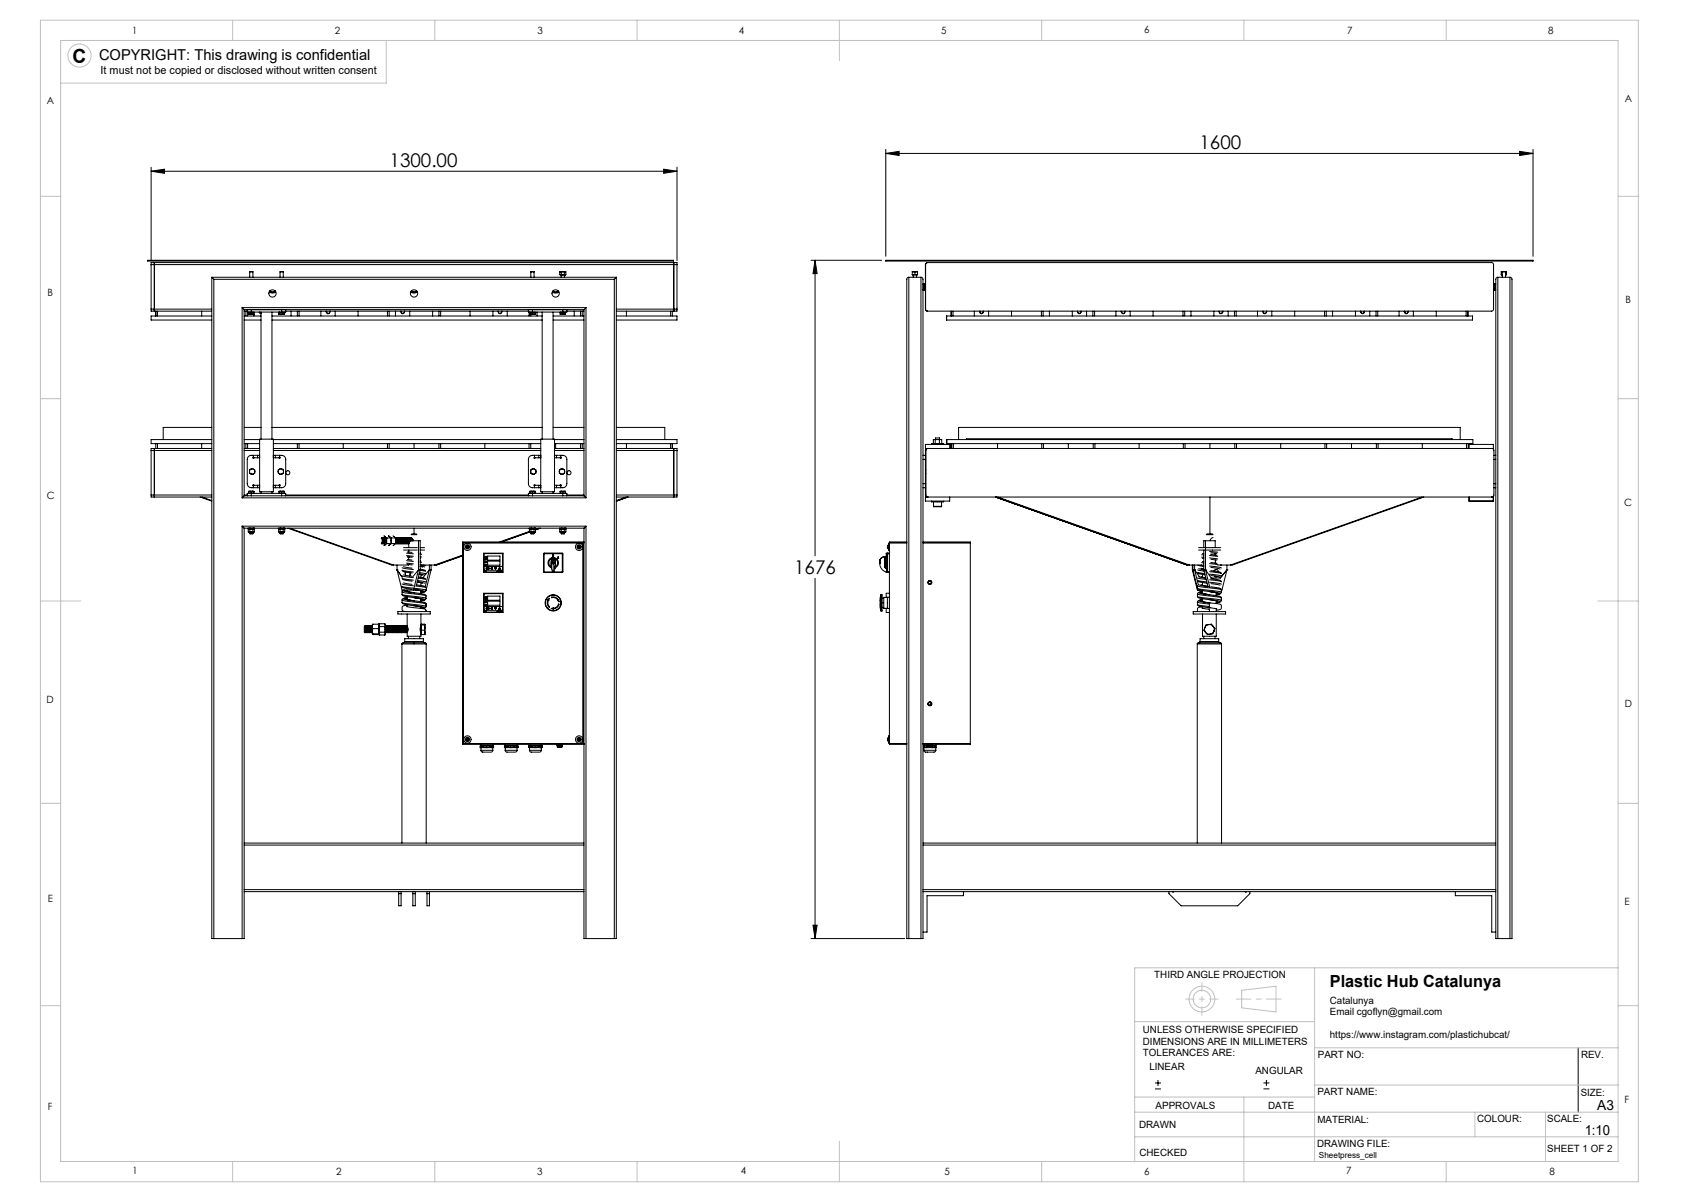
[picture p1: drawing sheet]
<svg xmlns="http://www.w3.org/2000/svg" width="420mm" height="297mm" viewBox="0 0 420 297" stroke-linecap="round" stroke-linejoin="round" font-family="sans-serif">
<defs><g id="words">
<text font-size="4.8" x="17.9" y="15.5">C</text>
<g font-size="4.7">
<text x="96.3" y="41.3">1300.00</text>
<text x="296.5" y="36.9">1600</text>
<text x="196.3" y="141.9">1676</text>
</g>
<text font-size="4.1" x="328.7" y="244">Plastic Hub Catalunya</text>
<text font-size="3.7" x="24.5" y="14.8">COPYRIGHT: This drawing is confidential</text>
<g font-size="3.4">
<text x="394.8" y="274.2">A3</text>
<text x="391.7" y="280.4">1:10</text>
</g>
<text font-size="2.7" x="24.9" y="18.4">It must not be copied or disclosed without written consent</text>
<g font-size="2.5">
<text x="32.7" y="8.3">1</text>
<text x="82.7" y="8.3">2</text>
<text x="132.9" y="8.3">3</text>
<text x="182.7" y="8.3">4</text>
<text x="232.7" y="8.3">5</text>
<text x="282.8" y="8.3">6</text>
<text x="333" y="8.4">7</text>
<text x="382.8" y="8.3">8</text>
<text x="11.6" y="25.7">A</text>
<text x="401.7" y="25.3">A</text>
<text x="11.8" y="73">B</text>
<text x="401.8" y="75">B</text>
<text x="11.6" y="123.2">C</text>
<text x="401.5" y="125">C</text>
<text x="11.5" y="173.7">D</text>
<text x="401.6" y="174.6">D</text>
<text x="11.8" y="223">E</text>
<text x="401.6" y="223.7">E</text>
<text x="285.3" y="241.8">THIRD ANGLE PROJECTION</text>
<text x="328.7" y="248">Catalunya</text>
<text x="328.7" y="250.8">Email cgoflyn@gmail.com</text>
<text x="282.5" y="255.3">UNLESS OTHERWISE SPECIFIED</text>
<text x="328.7" y="256.4">https://www.instagram.com/plastichubcat/</text>
<text x="282.5" y="258.1">DIMENSIONS ARE IN MILLIMETERS</text>
<text x="282.5" y="260.9">TOLERANCES ARE:</text>
<text x="325.8" y="261.3">PART NO:</text>
<text x="390.8" y="261.4">REV.</text>
<text x="284.1" y="264.5">LINEAR</text>
<text x="310.3" y="265.3">ANGULAR</text>
<text x="11.8" y="274.3">F</text>
<text x="285.7" y="274.1">APPROVALS</text>
<text x="313.5" y="274">DATE</text>
<text x="325.7" y="270.5">PART NAME:</text>
<text x="390.8" y="270.7">SIZE:</text>
<text x="401.6" y="272.7">F</text>
<text x="281.6" y="278.8">DRAWN</text>
<text x="325.7" y="277.5">MATERIAL:</text>
<text x="365.2" y="277.3">COLOUR:</text>
<text x="382.5" y="277.2">SCALE:</text>
<text x="281.7" y="285.5">CHECKED</text>
<text x="325.6" y="283.5">DRAWING FILE:</text>
<text x="382.5" y="284.8">SHEET 1 OF 2</text>
<text x="32.8" y="290.2">1</text>
<text x="83.1" y="290.3">2</text>
<text x="132.8" y="290.3">3</text>
<text x="183.1" y="290.2">4</text>
<text x="233.5" y="290.2">5</text>
<text x="282.9" y="290.3">6</text>
<text x="332.8" y="290.2">7</text>
<text x="383" y="290.3">8</text>
</g>
<text font-size="2.1" x="326" y="286.2">Sheetpress_cell</text>
</g></defs>
<g fill="none" stroke="#000" stroke-width=".25">
<path d="M219 37.9l3.3-.5v1zM219 36.9v26.4M219 37.9h160M375.7 37.4l3.3 .5-3.3 .5zM379 36.9v26.4M37.4 42.3l3.3-.5v1zM37.4 41.3v23.1M37.4 42.3h130M164.1 41.8l3.3 .5-3.3 .5zM167.4 41.3v23.1M36.5 64.3h130v.2h-130zM37.4 65.4v-.5h130v.5"/>
<path d="M37.4 76.4v.5h15M37.4 65.4v11M37.4 76.4h15M37.4 65.4h130M38.2 64.9v12M38.5 76.9v1.2M38.9 76.9v1.2M49.9 76.9v1.2M52.4 68.5l.5 .5M52.4 68.5v163.4h.5M52.4 78.1h-15v1h15M52.4 68.5h100"/>
<path d="M52.9 69h99M52.9 69v162.9M59.9 76l.5 .5M59.9 76v47M59.9 76h85M60.4 76.5h84M60.4 76.9h.7M60.4 78.1h4.1M60.4 79.1h4.1M60.4 76.5v46M60.8 76.9v1.2M61.2 77.1v1"/>
<path d="M61.5 77.1v.5h.3M61.5 77.2h1.3M61.5 77.6h.3M61.7 67.2h.8M61.7 67.2v1.3M61.7 76.5h.1M61.8 77.6h.7M62.1 77.6h.4M62.1 77.6h-.3M62.5 67.2v1.3M62.5 76.5h.1M62.8 77.6v.5"/>
<path d="M62.8 77.1v.5h-.3M62.8 77.6h-.3M64.1 77.1l.4 .4M64.2 77.1l.3 .3M64.5 77.1v31.4M66.5 72.2a1.5 1.5 0 0 0 1.7 0M66.7 71.9l.1 .1M66.8 72a.69 .69 0 0 0 1.2 0M66.8 72l.6 .1 .6-.1M67.2 77.1v31.4M67.2 78.1h66.8M67.2 79.1h66.8"/>
<path d="M68 71.9v.1M68.9 77.6h.1M69 77.6h.1M69 77.1v.1M69 77.6h.5M69.1 77.6h.4M69.1 77.2v.4M69.1 77.6h-.1M69.2 67.2h.8M69.2 67.2v1.3M69.2 76.5h.1M69.5 77.6h.6"/>
<path d="M69.6 77.1h-8.5v-.6h1v1.1M69.6 76.5h1v.6h-1zM69.9 77.2v.4M69.9 77.6h-.4M69.9 77.6h.2M70 67.2v1.3M70 76.5h.1M70.3 77.1v.1M70.4 77.6h-.3M70.4 77.6v-.4h-1.5l.1 .4M70.6 76.9h60M72 76.9v1.2"/>
<path d="M73.5 76.9v1.2M73.9 76.9v1.2M79.3 76.9v1.2M80.6 76.9a.51 .51 0 0 0 .5 .6 .51 .51 0 0 0 .5-.6 .44 .44 0 0 1-.4 .5 .44 .44 0 0 1-.5-.5M82.9 76.9v1.2M88.5 76.9v1.2M95.8 76.9v1.2M96.2 76.9v1.2M97.8 76.9v1.2M99 76.9a.51 .51 0 0 0 .5 .6 .51 .51 0 0 0 .5-.6 .44 .44 0 0 1-.4 .5 .44 .44 0 0 1-.4-.5M101.3 76.9v1.2M101.5 72.2a1.5 1.5 0 0 0 1.7 0"/>
<path d="M101.7 71.9l.1 .1M101.8 72l.6 .1 .6-.1M101.8 72a.69 .69 0 0 0 1.2 0M103 71.9v.1M107 76.9v1.2M108.5 76.9v1.2M108.9 76.9v1.2M116.2 76.9v1.2M121.9 76.9v1.2M124 76.9a.44 .44 0 0 1-.4 .5 .44 .44 0 0 1-.5-.5 .51 .51 0 0 0 .5 .6 .51 .51 0 0 0 .5-.6M125.4 76.9v1.2M130.8 77.1v1"/>
<path d="M131 77.1v.5h.3M131 77.2h1.3M131 77.6h.3M131.2 77.6v.5M131.2 67.2h.8M131.2 67.2v1.3M131.2 76.5h.1M131.3 77.6h.7M131.6 77.6v-1.1h-1v.6h9.5v-.6h-1v1.1M131.6 77.6h-.3M131.6 77.6h.4M132 67.2v1.3"/>
<path d="M132 76.5h.1M132.3 77.1v.5h-.3M132.3 77.6h-.3M132.8 77.1v1M134 77.1v31.4M136.5 72.2a1.5 1.5 0 0 0 1.7 0M136.7 71.9l.1 .1M136.7 77.1v31.4M136.7 78.1h7.7M136.7 79.1h7.7M136.8 72a.69 .69 0 0 0 1.2 0M136.8 72l.6 .1 .6-.1"/>
<path d="M138 71.9v.1M138.4 67.9h.2M138.4 67.2v.7M138.5 77.1v.5h.3M138.5 77.2h1.3M138.5 77.6h.3M138.6 67.1h.5M138.6 67.9h.5M138.6 67.1l-.2 .1M138.6 67.1l.2 .1M138.7 76.5h.1M138.8 67.2l-.1 1.3"/>
<path d="M138.8 67.1h.7M138.8 67.1h.1M138.8 77.6h.7M139.1 67.1h.6M139.1 67.9h.6M139.1 67.1l-.3 .1M139.1 67.1l.4 .1M139.1 77.6h.4M139.1 77.6h-.3M139.5 67.1h.1M139.5 67.2v.7M139.5 67.9h-.4"/>
<path d="M139.5 67.9h.2M139.5 67.9v.6M139.5 76.5h.1M139.7 67.1l.2 .1M139.7 67.1l-.2 .1M139.8 77.1v.5h-.3M139.8 77.6h-.3M139.9 67.9h-.2M139.9 67.2v.7M140.1 76.9h4.3M142 76.9v1.2M143.5 76.9v1.2"/>
<path d="M143.9 76.9v1.2M144.4 76.5v46M144.9 76l-.5 .5M144.9 76v47M151.9 69v162.9M152.4 68.5v163.4h-.5M152.4 68.5l-.5 .5M152.4 78.1h15v1h-15M152.4 76.4h15M154.9 76.9v1.2M165.8 76.9v1.2M166.2 76.9v1.2"/>
<path d="M166.6 64.9v12M167.4 76.4v.5h-15M167.4 65.4v11M200.5 64.3h17.5M201.5 64.3l.5 3.3h-1zM201.5 64.3v73M219 64.3h160v.2h-160zM224.7 68.5l-.4 .1-.1 .4v162.9h.5M224.7 68.5h3M224.7 68.5v163.4M225.5 67.9h.3M225.8 67.9v.6"/>
<path d="M225.8 67.1h.7M225.8 67.1h.1M225.8 67.9h.7M225.8 67.1h-.3v.8h.3M225.8 67.1l-.3 .1M225.8 67.1l.4 .1M226.2 67.9h.3M226.2 67.9h-.4M226.2 67.2v.7M226.5 67.1h.3v.8h-.3M226.5 67.1l-.3 .1M226.5 67.1l.3 .1"/>
<path d="M226.5 67.1h.1M226.6 67.9v.6M226.8 67.9h-.3M227.7 68.5l.3 .2 .2 .3v162.9h-.5M227.7 68.5v163.4M228.2 71.6v.1M228.2 70.1v1.6M228.2 70.1h.1M228.2 71.7h.1M228.2 70.1v.1M228.3 70.1v1.6M228.3 70.1l.1 .1"/>
<path d="M228.4 70.2v1.4M228.4 71.6l-.1 .1M228.4 71.6v.1M228.4 70.1v1.6M228.4 70.1h.1M228.4 71.7h.1M228.4 70.1v.1M228.5 70.1v1.6M228.5 70.1l.1 .1M228.6 70.2v1.4M228.6 71.6v.1M228.6 71.6l-.1 .1"/>
<path d="M228.6 70.1v1.6M228.6 70.1h.1M228.6 71.7h.1M228.6 70.1v.1M228.7 70.1v1.6M228.7 70.1l.1 .1M228.8 76.4l.1 .3 .4 .2M228.8 71.6l-.1 .1M228.8 65.4v11M228.8 65.4l.2-.4 .3-.1h139.4l.4 .1 .1 .4v11l-.1 .3-.4 .2h-139.4l-.3-.2-.2-.3M229.3 64.9l-.4 .1-.1 .4M234 78.1h130v1h-130z"/>
<path d="M234 78.1v1M235.1 76.9v1.2M235.2 76.9v1.2M235.6 76.9v1.2M240.9 76.9v1.2M242.1 76.9a.51 .51 0 0 0 .5 .6 .51 .51 0 0 0 .5-.6 .44 .44 0 0 1-.4 .5 .44 .44 0 0 1-.4-.5M244.4 76.9v1.2M250 76.9v1.2M257.4 76.9v1.2M257.9 76.9v1.2M259.4 76.9v1.2M265.1 76.9v1.2"/>
<path d="M267.2 76.9a.44 .44 0 0 1-.4 .5 .44 .44 0 0 1-.5-.5 .51 .51 0 0 0 .5 .6 .51 .51 0 0 0 .5-.6M268.6 76.9v1.2M270.2 76.9v1.2M270.6 76.9v1.2M275.9 76.9v1.2M277.1 76.9a.51 .51 0 0 0 .5 .6 .51 .51 0 0 0 .5-.6 .44 .44 0 0 1-.4 .5 .44 .44 0 0 1-.4-.5M279.4 76.9v1.2M285 76.9v1.2M292.4 76.9v1.2M292.9 76.9v1.2M294.4 76.9v1.2M300.1 76.9v1.2"/>
<path d="M302.2 76.9a.44 .44 0 0 1-.4 .5 .44 .44 0 0 1-.5-.5 .51 .51 0 0 0 .5 .6 .51 .51 0 0 0 .5-.6M303.6 76.9v1.2M305.2 76.9v1.2M305.6 76.9v1.2M310.9 76.9v1.2M312.1 76.9a.51 .51 0 0 0 .5 .6 .51 .51 0 0 0 .5-.6 .44 .44 0 0 1-.4 .5 .44 .44 0 0 1-.4-.5M314.4 76.9v1.2M320 76.9v1.2M327.4 76.9v1.2M327.9 76.9v1.2M329.4 76.9v1.2M335.1 76.9v1.2"/>
<path d="M337.2 76.9a.44 .44 0 0 1-.4 .5 .44 .44 0 0 1-.5-.5 .51 .51 0 0 0 .5 .6 .51 .51 0 0 0 .5-.6M338.6 76.9v1.2M340.2 76.9v1.2M340.6 76.9v1.2M345.9 76.9v1.2M347.1 76.9a.51 .51 0 0 0 .5 .6 .51 .51 0 0 0 .5-.6 .44 .44 0 0 1-.4 .5 .44 .44 0 0 1-.4-.5M349.4 76.9v1.2M355 76.9v1.2M362.4 76.9v1.2M362.9 76.9v1.2M369.2 71.7h.1M369.2 70.1v1.6"/>
<path d="M369.2 70.1h.1M369.2 70.1v.1M369.3 70.1v1.6M369.3 70.1l.1 .1M369.4 70.2v1.4M369.4 71.6v.1M369.4 71.6l-.1 .1M369.4 70.1v1.6M369.4 70.1h.1M369.4 71.7h.1M369.4 70.1v.1M369.5 70.1v1.6"/>
<path d="M369.5 70.1l.1 .1M369.6 70.2v1.4M369.6 71.6v.1M369.6 71.6l-.1 .1M369.6 70.1v1.6M369.6 70.1h.1M369.6 71.7h.1M369.6 70.1v.1M369.7 70.1v1.6M369.7 70.1l.1 .1M369.8 71.6l-.1 .1M370.3 68.5l-.4 .1-.1 .4v162.9h.5"/>
<path d="M370.3 68.5h3M370.3 68.5v163.4M371.4 67.2h.8M371.4 67.2v1.3M371.4 67.1l-.3 .1M371.4 67.1h-.3v.8h.3h-.3M371.4 67.1h.7M371.4 67.1v.1M372.1 67.1l.1 .1M372.1 67.1h.3v.8h-.2h.2M372.1 67.1l.3 .1M372.2 67.2v1.3"/>
<path d="M373.3 68.5l.3 .2 .2 .3v162.9h-.5M373.3 68.5v163.4M37.4 111.3v11M37.4 111.3h15M38.2 110.8v12M38.5 109.6v1.2M38.9 109.6v1.2M49.9 109.6v1.2M52.4 110.8h-15v.5M52.4 108.6h-15v1h15M52.4 105.6h-12.1v3M60.4 105.6h4.1"/>
<path d="M60.4 110.8h3.8M60.4 111.3h3.8M60.4 108.6h3.8M60.4 109.6h3.8M60.8 109.6v1.2M61.2 109.6v1.2M61.7 116.1l.6-.3 .7 .3v.8l-.7 .4-.6-.4zM62.6 113l-.1 .2 .3-.1M62.6 112.5v.6h1.1M62.8 119.9l-.3-.1 .1 .3M63.7 112.5h-1.6a1 1 0 0 0-1 1v6a1 1 0 0 0 1 1h1.6M63.7 112.5h.5"/>
<path d="M63.7 113.1h.5M63.7 119.9h.5M63.7 112.5v.6M63.7 119.9v.6M63.7 119.9h-1.1v.6M64.2 108.5h3.4v13h-3.4zM67.2 105.6h66.8M67.6 112.5h.5M67.6 113.1h.5M67.6 119.9h.5M67.6 110.8h66.1M67.6 111.3h66.1"/>
<path d="M67.6 108.6h66.1M67.6 109.6h66.1M68.1 112.5h1.5a1 1 0 0 1 1 1v6a1 1 0 0 1-1 1h-1.5M68.1 119.9h1v.6M68.1 112.5v.6M68.1 119.9v.6M68.8 116.1l.6-.3 .7 .3v.8l-.7 .4-.6-.4zM69 119.9l.2-.1-.1 .3M69.1 113l.2 .2-.3-.1M69.1 112.5v.6h-1M73.5 109.6v1.2M73.9 109.6v1.2"/>
<path d="M84.9 109.6v1.2M95.8 109.6v1.2M96.2 109.6v1.2M102.4 109.6v1.2M108.5 109.6v1.2M108.9 109.6v1.2M119.9 109.6v1.2M130.8 109.6v1.2M131.2 116.1l.6-.3 .7 .3v.8l-.7 .4-.6-.4zM131.2 109.6v1.2M132.1 113l-.1 .2 .3-.1M132.1 112.5v.6h1.1"/>
<path d="M132.3 119.9l-.3-.1 .1 .3M133.2 112.5h-1.6a1 1 0 0 0-1 1v6a1 1 0 0 0 1 1h1.6M133.2 112.5h.5M133.2 113.1h.5M133.2 119.9h.5M133.2 112.5v.6M133.2 119.9v.6M133.2 119.9h-1.1v.6M133.7 108.5h3.4v13h-3.4zM136.7 105.6h7.7M137.1 112.5h.5M137.1 113.1h.5"/>
<path d="M137.1 119.9h.5M137.1 110.8h7.3M137.1 111.3h7.3M137.1 108.6h7.3M137.1 109.6h7.3M137.4 109.6v1.2M137.6 112.5h1.5a1 1 0 0 1 1 1v6a1 1 0 0 1-1 1h-1.5M137.6 119.9h1v.6M137.6 112.5v.6M137.6 119.9v.6M138.3 116.1l.6-.3 .7 .3v.8l-.7 .4-.6-.4zM138.5 119.9l.2-.1-.1 .3"/>
<path d="M138.6 113l.2 .2-.3-.1M138.6 112.5v.6h-1M143.5 109.6v1.2M143.9 109.6v1.2M152.4 110.8h15v.5M152.4 108.6h15v1h-15M152.4 105.6h11.9v3M152.4 111.3h15M154.9 109.6v1.2M165.8 109.6v1.2M166.2 109.6v1.2M166.6 110.8v12"/>
<path d="M167.4 111.3v11M228.2 112.5h.6M228.2 119.5h.6M228.2 113.5h.6M228.8 119.5v1M228.8 112.5v1M228.8 116.9h.1M228.8 116.1h.1M228.8 113.5v6M229.3 110.8l-.5 .4v1.3M229.4 110.8l-.4 .2-.1 .3v11l.1 .4 .4 .1M230.3 109.8v-.2h3v.2"/>
<path d="M230.7 109.6v-1h2.1v1M231.2 108.6v1M231.3 108.6v-.4h1l-.1 1.4M234 108.6h130.1v1h-130.1zM234.1 108.6v1M234.8 110.8v-1h-6v1h140.4v-1h-6v1M235.1 109.6v1.2M235.2 109.6v1.2M235.7 109.6v1.2M237 108.6v-3h124v3M239 108.6v-.2h120v.2M246.6 109.6v1.2"/>
<path d="M257.5 109.6v1.2M257.9 109.6v1.2M264.1 109.6v1.2M270.2 109.6v1.2M270.7 109.6v1.2M281.6 109.6v1.2M292.5 109.6v1.2M292.9 109.6v1.2M299.1 109.6v1.2M305.2 109.6v1.2M305.7 109.6v1.2M316.6 109.6v1.2"/>
<path d="M327.5 109.6v1.2M327.9 109.6v1.2M334.1 109.6v1.2M340.2 109.6v1.2M340.7 109.6v1.2M351.6 109.6v1.2M362.5 109.6v1.2M362.9 109.6v1.2M368.8 110.8l.4 .2 .1 .3v11l-.1 .4-.4 .1M369.3 112.5h.5M369.3 119.5h.5M369.3 113.5h.5"/>
<path d="M37.4 122.3v.5h15M37.4 122.3h15M49.5 122.8l2.9 1M49.9 122.8l2.5 .9M59.9 130l.5 .5M59.9 130v101.9M59.9 130h85M59.9 123h85M60.4 122.5h1.7M60.4 122.5l-.5 .5M60.4 130.5v101.4h-.5M60.4 122.3h.7"/>
<path d="M60.4 130.5h84M61.1 122.5v-.6h9.5v.6M61.3 130.5h1.6v.2h-1.6zM61.4 131.4l.2 .1M61.4 130.7h.4M61.4 130.7v.7M61.5 130.7h-.1M61.5 121.9h1.3M61.6 131.5h.5M61.7 130.5h.1M61.7 131.8h.8M61.8 130.7l-.1 1.1"/>
<path d="M61.8 130.7h.7M61.8 121.4h.7M61.8 121.4h-.3v.5M61.8 121.4h-.3M61.8 121.4h.3M62.1 131.5h.6M62.1 121.4v1.1M62.1 122.5h7.5M62.5 121.4h.3v.5M62.5 121.4h-.4M62.5 121.4h.3M62.5 131.4l-.4 .1"/>
<path d="M62.5 131.4l.2 .1M62.5 130.7v.7M62.5 130.7h.4M62.5 130.5h.1M62.5 131.5v.3M62.8 130.7h.1M62.9 131.4l-.2 .1M62.9 130.7v.7M63.7 120.5h.5M64.5 121.5v.4M67.2 121.5v.4M67.6 120.5h.5"/>
<path d="M68.8 130.7h1.6v-.2h-1.6l.1 .9M68.9 131.4l.2 .1M69 130.7h.3M69 121.9h1.3M69.1 131.5h.5M69.2 130.5h.1M69.2 131.8h.8M69.2 131.5v.3M69.3 131.4l.3 .1M69.3 130.7v.7M69.3 130.7h.7M69.3 131.4l-.2 .1"/>
<path d="M69.3 121.4h.7M69.3 121.4h-.3v.5M69.3 121.4h-.3M69.3 121.4h.3M69.6 131.5h.6M69.6 122.5h62M69.6 121.4v1.1M70 121.4h.3v.5M70 121.4h-.4M70 121.4h.3M70 130.7v1.1M70 130.7h.4"/>
<path d="M70 130.5h.1M70.3 130.7h.1M70.4 131.4l-.2 .1M70.4 130.7v.7M70.6 122.3h60M71.2 130.5l25.6 9.1h4.2v-.1M71.6 130.5l25.7 9.1M94.2 133h.1a.84 .84 0 0 1-.1 1.2M94.3 132.9a.95 .95 0 0 1 0 1.5 .95 .95 0 0 0 0-1.5zM94.4 132.9a.91 .91 0 0 1 0 1.5 .95 .95 0 0 0 0-1.5zM94.6 132.9a.95 .95 0 0 1 0 1.5M94.6 132.9a.96 .96 0 0 1 0 1.5"/>
<path d="M94.7 132.9a.95 .95 0 0 1 0 1.5M94.7 132.9h.1a.96 .96 0 0 1-.1 1.5M94.8 132.9a.91 .91 0 0 1 0 1.5 .95 .95 0 0 0 0-1.5zM94.9 132.9a.95 .95 0 0 1 0 1.5M94.9 132.5l.2 .1M95 132.4l.1 .2M95.1 134.7l-.2 .1M95.1 134.7l-.1 .1M95.1 132.6l.5 .3M95.1 132.6l.5 1M95.6 133.6l-.5 1.1M95.6 133.6v.7"/>
<path d="M95.6 134.3l-.5 .4M95.6 134.3h1M95.6 132.9v.7M95.6 132.9h1M96 132.4l.3 .2M96.1 132.5l.2 .1M96.1 132.4l.2 .2M96.3 134.7l-.3 .1M96.3 134.7l-.2 .1M96.3 132.6l.5 .3M96.3 132.6l.3 .3M96.6 134.3l-.3 .4"/>
<path d="M96.6 132.9l.1 .7M96.7 133.6l-.1 .7M96.7 133.6l.1 .7M96.7 133.6v.1M96.8 134.3l-.5 .4M96.8 132.9l-.1 .7M96.8 132.9h.9M96.8 134.3h.9M97.2 132.4l.5 .5M97.7 132.9a.96 .96 0 0 1 0 1.5M97.7 132.9l.1 .1a1 1 0 0 1-.1 1.3M97.7 132.9v1.4"/>
<path d="M97.7 134.3l-.5 .5M97.8 133.1l.1 .5-.1 .5M97.8 133.2v.9M97.8 132.9a.91 .91 0 0 1 0 1.5 .95 .95 0 0 0 0-1.5zM98 132.9a.95 .95 0 0 1 0 1.5M98 132.9a.96 .96 0 0 1 0 1.5M98.1 132.9a.95 .95 0 0 1 0 1.5M98.1 132.9h.1a.96 .96 0 0 1-.1 1.5M98.1 139.6v1.2M98.2 132.9a.91 .91 0 0 1 0 1.5 .95 .95 0 0 0 0-1.5zM98.4 132.9a.91 .91 0 0 1 0 1.5 .95 .95 0 0 0 0-1.5zM98.5 132.9a.95 .95 0 0 1 0 1.5"/>
<path d="M98.6 132.9a.96 .96 0 0 1 0 1.5M98.7 132.9a.95 .95 0 0 1 0 1.5M98.7 132.9a.96 .96 0 0 1 0 1.5M98.8 132.9a.91 .91 0 0 1 0 1.5 .95 .95 0 0 0 0-1.5zM98.9 132.9a.95 .95 0 0 1 0 1.5M99 132.9a.96 .96 0 0 1 0 1.5M99.1 132.9a.95 .95 0 0 1 0 1.5M99.1 132.9a.96 .96 0 0 1 0 1.5M99.2 132.9a.91 .91 0 0 1 0 1.5 .95 .95 0 0 0 0-1.5zM99.4 132.9a.91 .91 0 0 1 0 1.5 .95 .95 0 0 0 0-1.5zM99.5 132.9a.95 .95 0 0 1 0 1.5M99.5 132.9h.1a.96 .96 0 0 1-.1 1.5"/>
<path d="M99.7 132.9a.95 .95 0 0 1 0 1.5M99.7 132.9a.96 .96 0 0 1 0 1.5M99.7 135.9h3.5M99.7 135.3h3.5M99.8 132.9a.91 .91 0 0 1 0 1.5 .95 .95 0 0 0 0-1.5zM99.9 132.9a.95 .95 0 0 1 0 1.5M100 132.9a.96 .96 0 0 1 0 1.5M100.1 132.9a.95 .95 0 0 1 0 1.5M100.1 132.9a.96 .96 0 0 1 0 1.5M100.2 132.9a.91 .91 0 0 1 0 1.5 .95 .95 0 0 0 0-1.5zM100.4 132.9a.91 .91 0 0 1 0 1.5 .95 .95 0 0 0 0-1.5zM100.5 137.3l1.7 .1"/>
<path d="M100.5 139.1l1.7 .2M100.5 136.7l1.7 .1M100.5 138.5l1.7 .2M100.5 132.9a.95 .95 0 0 1 0 1.5M100.5 132.9h.1a.96 .96 0 0 1-.1 1.5M100.6 132.9a.91 .91 0 0 1 0 1.5 .95 .95 0 0 0 0-1.5zM100.7 137.6l1.2 .1M100.7 139.4l1.2 .2M100.7 136.4l1.2 .1M100.7 138.2l1.2 .2M100.8 132.9a.91 .91 0 0 1 0 1.5 .95 .95 0 0 0 0-1.5zM100.9 137.6h.2l-.1 .2z"/>
<path d="M100.9 137.7h.2M100.9 132.9a.95 .95 0 0 1 0 1.5M101 132.9a.96 .96 0 0 1 0 1.5M101 137.6v.1M101 137.8v.4M101 134.3v1M101 135.9v.5M101.1 132.9l.3 .7M101.1 132.9l.4 .7M101.3 133.6h2.6v7.2M101.4 132.9l.3 .3v.4zM101.5 132.9l.3 .7-.3-.7"/>
<path d="M101.6 133.6l-.4-.7 .4 .7M101.6 132.9l.4 .2 .2 .5-.1-.3M101.6 132.9l.4 .7M101.6 132.1h1.5M101.7 132.9l.3 .7M101.8 131.9h1.1M102.4 130.5v1.4M103.5 133.6v7.2M103.9 138.6l.1 .1M103.9 135.9h1.1M103.9 135.3h1.1M103.9 137.6h.3"/>
<path d="M103.9 137h.3M103.9 139.9l1.1 .2M103.9 139.5l.3 .1M103.9 138.9l.3 .1M103.9 137.9h.1M104 136.7h-.1h.2M104 140h.1M104.1 140l-.2-.1 .5 .3M104.5 139.6l.7 .2M106.1 139.6v1.2M106.6 139.6v1.2M114.4 134.1h30"/>
<path d="M114.4 137.3l-6.5 2.3h-3.7M114.4 137.2l-7 2.4M114.6 134.1v49.6M115.4 135h.4v.2h-.4zM119.6 136.7h4.7v4.7h-4.7zM119.7 136.8h4.5v4.5h-4.5zM119.7 140h4.5M119.9 137.5h.3l.1 .1-.3 .1zM119.9 138.8h.3l.1 .1-.3 .1zM119.9 138.2l.3-.1 .1 .2h-.3zM119.9 139.5l.3-.1 .1 .2h-.3zM119.9 138.2v.1"/>
<path d="M119.9 137.6h.1M120 137.5v.1M120 138.2l.3 .1M120 138.2v.1M120 137.5l-.1 .1M120 138.9h.1M120 138.2h.1M120 137.6h.1M120 137.5h.1M120 138.8v.1M120 138.8h.1M120 139.6h.2"/>
<path d="M120 139.5v.1M120.1 139.5h.1M120.1 139.5h-.1M120.1 138.9h-.1M120.1 139.5v.1M120.1 138.9h.1M120.1 137.6h.1M120.1 138.2v.1M120.1 137.5v.1M120.1 138.8v.1M120.2 137.6h.1M120.2 138.3h.1"/>
<path d="M120.2 138.9h-.1M120.2 138.2h.1M120.2 138.8v.1M120.2 138.8l-.1 .1M120.2 139.5h.1M120.2 138.2v.1M120.2 138.2l-.1 .1M120.2 138.9h.1M120.3 138.2h.1M120.3 138.2h-.1M120.3 137.6h-.1M120.3 137.5l-.1 .1"/>
<path d="M120.3 137.5l-.4 .1M120.3 137.5l-.2 .1M120.3 138.3h.1M120.5 137.4h3.1v1h-3.1zM120.5 138.6h3.1v1.1h-3.1zM130.6 122.5v-.6h9.5v.6M130.8 130.5h1.6v.2h-1.6zM130.9 130.7v.7M130.9 131.4l.1 .1M130.9 130.7h.4M130.9 131.4l.2 .1M130.9 131.3l-7.4 2.6"/>
<path d="M130.9 131.4l-7 2.5M131 131.5h.1M131 130.7h-.1M131 121.9h1.3M131.1 131.5h.5M131.2 130.5h.1M131.2 131.8h.8M131.2 131.5v.3M131.3 131.4l.3 .1M131.3 130.7v.7M131.3 130.7h.7M131.3 131.4l-.2 .1"/>
<path d="M131.3 121.4h.7M131.3 121.4h-.3v.5M131.3 121.4h-.3M131.3 121.4h.3M131.6 131.5h.6M131.6 121.4v1.1M131.6 122.5h7.5M132 121.4h.3v.5M132 121.4h-.4M132 121.4h.3M132 130.7v1.1M132 130.7h.4"/>
<path d="M132 130.5h.1M132.3 130.7h.1M132.4 131.4l-.2 .1M132.4 130.7v.7M133.1 130.5l-.7 .3M133.2 120.5h.5M133.5 130.5l-1.1 .4M134 121.5v.4M134.4 136.7h4.7v4.7h-4.7zM136.4 138l-.1 2M136.4 138h.1M136.4 138a1.1 1.1 0 0 0-.7 1 1.1 1.1 0 0 0 .6 1"/>
<path d="M136.5 137.8l-.1 .2M136.5 137.8a1.3 1.3 0 0 0-1 1.2 1.3 1.3 0 0 0 .8 1.3M136.5 137.8h.1M136.5 139.1l.3 .2M136.5 139.1l.1 .1M136.5 139.1a.23 .23 0 0 1 .3-.3 .23 .23 0 0 1 .2 .4 .23 .23 0 0 1-.4 0M136.7 139.1h.1M136.7 138.8h.1M136.7 138.4h.1M136.7 137.6v.8M136.7 137.5v.1M136.7 139h.1"/>
<path d="M136.7 121.5v.4M136.7 138.4v.4M136.7 138.1h.1M136.7 137.5l-.2 .3M136.7 138.8l-.2 .3M136.8 139.1h.1M136.8 139.3v2M136.8 139h.1M136.8 138.8l.2 .3M136.8 138.4h.1M136.8 138.1h.1M136.8 138.3v.1"/>
<path d="M136.8 138.4v.4M136.8 137.6h-.1M136.8 137.6v.8M136.8 137.5h.1M136.8 137.5v.1M136.8 137.6v.3M136.8 137.9v.5M136.8 137.9h.1M137 137.7v.1M137 139.1l-.2 .2M137 139.1v.1M137 137.8l.1 .2"/>
<path d="M137 137.8h.1M137.1 137.8l.1 .2M137.1 137.8a1.3 1.3 0 0 1 1 1.2 1.3 1.3 0 0 1-.9 1.3M137.1 120.5h.5M137.1 138l.1 2M137.2 138h-.1M137.2 138v2M137.2 138a1.1 1.1 0 0 1 .7 1 1.1 1.1 0 0 1-.7 1M137.9 137.9h.2zM138 137.9v-.3v.3M138.3 130.5h1.6v.2h-1.6zM138.4 131.4l.2 .1"/>
<path d="M138.4 130.7v.7M138.4 130.7h.4M138.5 130.7h-.1M138.5 121.9h1.3M138.6 131.5h.5M138.7 130.5h.1M138.7 131.8h.8M138.8 130.7l-.1 1.1M138.8 130.7h.7M138.8 121.4h.7M138.8 121.4h-.3v.5M138.8 121.4h-.3"/>
<path d="M138.8 121.4h.3M139.1 131.5h.6M139.1 122.5h5.3M139.1 121.4v1.1M139.5 121.4h.3v.5M139.5 121.4h-.4M139.5 121.4h.3M139.5 130.7v.7M139.5 131.4l-.4 .1M139.5 131.4l.2 .1M139.5 130.7h.4M139.5 130.5h.1"/>
<path d="M139.5 131.5v.3M139.8 130.7h.1M139.9 131.4l-.2 .1M139.9 130.7v.7M140.1 122.3h4.3M143 135h.4v.2h-.4zM144.2 134.1v49.6M144.4 122.5l.5 .5M144.4 130.5v101.4h.5M144.4 133.9h-30v50h30M144.9 130l-.5 .5M144.9 130v101.9"/>
<path d="M152.4 122.3h15M154.8 122.8l-2.4 .9M155.2 122.8l-2.8 1M167.4 122.3v.5h-15M217.5 138.8l.2 .2-.1 .2a1.9 1.9 0 0 0 1.6 2.1v-1M217.5 138.8h.1M217.5 138.4h.1M217.5 138.4v.4M217.6 138.4h.1M217.6 139.1v.1M217.6 139h.1M217.6 138.9v.1"/>
<path d="M217.6 138.9h.1M217.6 139.2h.1M217.6 139v.1M218.7 138v2M218.7 138h.1M218.7 138.9h.1M218.7 139.2h.1M218.9 137.8l-.2 .2M218.9 137.8v2.5M218.9 137.8h.3M218.9 137.8h.1M219.2 137.8v2.5"/>
<path d="M219.2 137.6h-.1a1.38 1.38 0 0 0-1.5 .8M219.2 137.6v.2M219.2 137.8h.1M219.2 137.6h-.1a1.37 1.37 0 0 0-1.5 .8M219.2 138.1h.1M219.3 136.9h.6M219.3 136.9v4.4M219.4 136.8l-.1 .1M219.4 136.7h-.3v.9M219.7 134.6l-.3 .3v.5l.3 .2M219.7 134.6v1M219.7 135.6h.1"/>
<path d="M219.7 134.6h.1M219.9 134.2h-.2v1.8h.2M219.9 136.7h-.5v4.8M219.9 134.1h4.3M224.2 133.9h-4.3v50h4.3M228.2 134.1h11.7M228.2 133.9h11.7v50h-11.7M228.2 120.5h.6M228.8 120.5v1.9l.5 .4M230.3 123.8v.2h3v-.2M230.8 125.1h2M230.8 124v1.1"/>
<path d="M232.8 124v1.1M234.8 122.8v1h-6v-1h140.4v1h-6v-1M246.1 122.8l47.4 16.8h3.5M246.2 122.8l47.4 16.8M246.6 122.8l47.4 16.8M294.8 139.6v1.2M294.9 139.6v1.2l1.2 5M295.3 139.6v1.2M296.1 139.6l1.5 .4M296.3 135.9h1.6M296.3 135.3h1.6M297 139.6l.6 .1"/>
<path d="M297 139l.6 .1M297 137.1h.6M297 137.7h.6M297.2 138h.4M297.3 138.7l.3 .1M297.3 136.8h.3M297.6 135.3v-1.7h2.8v1.7M297.6 135.9v4.9M298 133.6v7.2M298.1 135.9h3.7M298.1 135.3h3.7M298.2 132.1h1.7"/>
<path d="M298.3 131.9h1.5M299 137.2l2 .3M299 139.9l2.9 .5M299 139.3l2 .2M299 137.9l2 .2M299 136.3l2 .2M299.1 122.8v9.1M299.3 137l1.6 .2M299.3 139l1.6 .2M299.3 138.2l1.5 .2M299.3 136.6l1.5 .2M299.9 132.8l-.6 .4-.1 .4"/>
<path d="M300.4 136.7v.4M300.4 138.4v.7M301.7 139.6l.2 .1v-.1M303.3 139.6v1.2M351.6 122.8l-47.4 16.8M352 122.8l-47.4 16.8h-3.6M369.3 120.5h.5M90.2 154.7v1.6M90.2 154.7h.1M90.2 156.3h.1M90.2 154.7l.1 .1M90.3 154.8v1.4"/>
<path d="M90.3 156.2v.1M90.3 156.2l-.1 .1M90.3 154.7v1.6M90.3 154.7h.1M90.3 156.3h.1M90.3 154.7v.1M90.4 154.7v1.6M90.4 154.7l.1 .1M90.5 154.8v1.4M90.5 156.2v.1M90.5 156.2l-.1 .1M90.5 154.7v1.6"/>
<path d="M90.5 154.7h.1M90.5 156.3h.1M90.5 154.7v.1M90.6 154.7v1.6M90.6 154.7l.1 .1M90.7 154.8v1.4M90.7 156.2v.1M90.7 156.2l-.1 .1M90.7 154.7v1.6M90.7 154.7h.1M90.7 156.3h.1M90.7 154.7v.1"/>
<path d="M90.8 154.7v1.6M90.8 154.7l.1 .1M90.9 154.8v1.4M90.9 156.2v.1M90.9 156.2l-.1 .1M90.9 154.7v1.6M90.9 154.7h.1M90.9 156.3h.1M90.9 154.7v.1M91 154.7v1.6M91 154.7l.1 .1M91.1 154.8v1.4"/>
<path d="M91.1 156.2l-.1 .1M91.1 156.2v.1M91.1 154.7v1.6M91.1 154.7h.1M91.1 156.3h.1M91.1 154.7v.1M91.2 154.7v1.6M91.2 154.7l.1 .1M91.3 154.8v1.4M91.3 156.2v.1M91.3 156.2l-.1 .1M91.3 154.7v1.6"/>
<path d="M91.3 154.7h.1M91.3 156.3h.1M91.3 154.7v.1M91.4 154.7v1.6M91.4 154.7l.1 .1M91.5 154.8v1.4M91.5 156.2v.1M91.5 156.2l-.1 .1M91.5 154.7v1.6M91.5 154.7h.1M91.5 156.3h.1M91.5 154.7v.1"/>
<path d="M91.6 154.7v1.6M91.6 154.7l.1 .1M91.7 154.8v1.4M91.7 156.2v.1M91.7 156.2l-.1 .1M91.7 154.7v1.6M91.7 154.7h.1M91.7 156.3h.1M91.7 154.7v.1M91.8 154.7v1.6M91.8 154.7l.1 .1M91.9 154.8v1.4"/>
<path d="M91.9 156.2v.1M91.9 156.2l-.1 .1M91.9 154.7v1.6M91.9 154.7h.1M91.9 156.3h.1M91.9 154.7v.1M92 154.7v1.6M92 154.7l.1 .1M92.1 154.8l.1 .5M92.1 154.8v1.2M92.1 156l.1 .6M92.1 156v.7"/>
<path d="M92.1 156.7h1.5M92.1 156.2l-.1 .1M92.2 154.2l-.1 .6M92.2 155.3l-.1 .7M92.2 156.6l-.1 .1M92.2 155.3h1.3M92.2 154.2h1.3M92.2 156.6h1.3M93.5 154.2l.1 .6M93.5 155.3l.1 .7M93.5 156.6l.1 .1M93.5 154.2l.1 .1"/>
<path d="M93.6 154.5l.2 .3M93.6 155.5l.2 .7M93.6 154.5v1M93.6 156.6l.2 .3M93.6 155.5v1.1M93.6 156.6v.1M93.6 154.3v.2M93.6 154.8l-.1 .5M93.6 154.8v1.2M93.6 156l-.1 .6M93.6 156v.6M93.6 154.3v.5"/>
<path d="M93.6 156.7l.2 .2M93.8 154.1l-.2 .4M93.8 154.8l-.2 .7M93.8 156.2l-.2 .4M93.8 154.1l-.2 .2M93.8 154.1h1.3M93.8 154.8h1.3M93.8 156.2h1.3M93.8 156.9h1.3M95.1 154.1l.1 .4M95.1 154.8l.1 .7M95.1 156.2l.1 .4"/>
<path d="M95.2 154.5l-.1 .3M95.2 154.5v1M95.2 155.5l-.1 .7M95.2 155.5v1.1M95.2 156.6l-.1 .3M95.2 154.8h.1M95.3 154.8v1.4M95.3 156.2v.1M95.3 156.2h-.1M95.3 154.7v1.6M95.3 154.7h.1M95.3 156.3h.1"/>
<path d="M95.3 154.7v.1M95.4 154.7v1.6M95.4 154.7l.1 .1M95.5 154.8v1.4M95.5 156.2l-.1 .1M95.5 156.2v.1M95.5 154.7v1.6M95.5 154.7h.1M95.5 156.3h.1M95.5 154.7v.1M95.6 154.7v1.6M95.6 154.7l.1 .1"/>
<path d="M95.7 154.8v1.4M95.7 156.2v.1M95.7 156.2l-.1 .1M95.7 154.7v1.6M95.7 154.7h.1M95.7 156.3h.1M95.7 154.7v.1M95.8 154.7v1.6M95.8 154.7l.1 .1M95.9 154.8v1.4M95.9 156.2l-.1 .1M95.9 156.2v.1"/>
<path d="M95.9 154.7v1.6M95.9 154.7h.1M95.9 156.3h.1M95.9 154.7v.1M96 154.7v1.6M96 154.7l.1 .1M96.1 154.8v1.4M96.1 156.2l-.1 .1M96.1 156.2v.1M96.1 154.7v1.6M96.1 154.7h.1M96.1 156.3h.1"/>
<path d="M96.1 154.7v.1M96.2 154.7v1.6M96.2 154.7l.1 .1M96.3 154.8v1.4M96.3 156.2v.1M96.3 156.2l-.1 .1M96.3 154.7v1.6M96.3 154.7h.1M96.3 156.3h.1M96.3 154.7v.1M96.4 154.7v1.6M96.4 154.7l.1 .1"/>
<path d="M96.5 154.8v1.4M96.5 156.2v.1M96.5 156.2l-.1 .1M96.5 154.7v1.6M96.5 154.7h.1M96.5 156.3h.1M96.5 154.7v.1M96.6 154.7v1.6M96.6 154.7l.1 .1M96.7 154.8v1.4M96.7 156.2v.1M96.7 156.2l-.1 .1"/>
<path d="M96.7 154.7v1.6M96.7 154.7h.1M96.7 156.3h.1M96.7 154.7v.1M96.8 154.7v1.6M96.8 154.7l.1 .1M96.9 154.8v1.4M96.9 156.2v.1M96.9 156.2l-.1 .1M96.9 154.7v1.6M96.9 154.7h.1M96.9 156.3h.1"/>
<path d="M96.9 154.7v.1M97 154.7v1.6M97 154.7l.1 .1M97.1 154.8v1.4M97.1 156.2l-.1 .1M97.1 156.2v.1M97.1 154.7v1.6M97.1 154.7h.1M97.1 156.3h.1M97.1 154.7v.1M97.2 154.7v1.6M97.2 154.7l.1 .1"/>
<path d="M97.3 154.8v1.4M97.3 156.2v.1M97.3 156.2l-.1 .1M97.3 154.7v1.6M97.3 154.7h.1M97.3 156.3h.1M97.3 154.7v.1M97.4 154.7v1.6M97.4 154.7l.1 .1M97.5 154.8v1.4M97.5 156.2l-.1 .1M97.5 156.2v.1"/>
<path d="M97.5 154.7v1.6M97.5 154.7h.1M97.5 156.3h.1M97.5 154.7v.1M97.6 154.7v1.6M97.6 154.7l.1 .1M97.7 154.8v1.4M97.7 156.2l-.1 .1M97.7 156.2v.1M97.7 154.7v1.6M97.7 154.7h.1M97.7 156.3h.1"/>
<path d="M97.7 154.7v.1M97.8 154.7v1.6M97.8 154.7l.1 .1M97.9 154.8v1.4M97.9 156.2l-.1 .1M97.9 156.2v.1M97.9 154.7v1.6M97.9 154.7h.1M97.9 156.3h.1M97.9 154.7v.1M98 154.7v1.6M98 154.7l.1 .1"/>
<path d="M98.1 154.8v1.4M98.1 156.2v.1M98.1 156.2l-.1 .1M98.1 154.7v1.6M98.1 154.7h.1M98.1 156.3h.1M98.1 154.7v.1M98.1 140.8h.1M98.1 140.8l1.3 5 3.3-.1M98.1 140.8l1.3 1.8M98.2 154.7v1.6M98.2 154.7l.1 .1"/>
<path d="M98.3 154.8v1.4M98.3 156.2l-.1 .1M98.3 156.2v.1M98.3 154.7v1.6M98.3 154.7h.1M98.3 156.3h.1M98.3 154.7v.1M98.4 151.1h8v.6h-8zM98.4 154.7v1.6M98.4 154.7l.1 .1M98.5 154.8v1.4M98.5 156.2v.1"/>
<path d="M98.5 156.2l-.1 .1M98.5 154.7v1.6M98.5 154.7h.1M98.5 156.3h.1M98.5 154.7v.1M98.6 154.7v1.6M98.6 154.7l.1 .1M98.7 154.8v1.4M98.7 156.2v.1M98.7 156.2l-.1 .1M98.7 154.7v1.6M98.7 154.7h.1"/>
<path d="M98.7 156.3h.1M98.7 154.7v.1M98.8 154.7v1.6M98.8 154.7l.1 .1M98.9 154.8v1.4M98.9 156.2l-.1 .1M98.9 156.2v.1M98.9 154.7v1.6M98.9 154.7h.1M98.9 156.3h.1M98.9 154.7v.1M99 154.7v1.6"/>
<path d="M99 154.7l.1 .1M99.1 154.8v1.4M99.1 156.2v.1M99.1 156.2l-.1 .1M99.1 154.7v1.6M99.1 154.7h.1M99.1 156.3h.1M99.1 154.7v.1M99.2 154.7v1.6M99.2 154.7l.1 .1M99.3 154.8v1.4M99.3 156.2v.1"/>
<path d="M99.3 156.2l-.1 .1M99.3 154.7v1.6M99.3 154.7h.1M99.3 156.3h.1M99.3 154.7v.1M99.4 159.1l.3-.3h5.4l.3 .3M99.4 159.1h6M99.4 159.1v49.2M99.4 154.7v1.6M99.4 154.7l.1 .1M99.4 146.9a1.55 1.55 0 0 0 1.6 .6l1.3 .2M99.4 148.9a2.47 2.47 0 0 0 2.2 .7l.7 .1"/>
<path d="M99.4 146.3v.6M99.4 148.3v.6M99.4 146.3l.1-.3 .4-.2-.2 .1a3 3 0 0 0 2.2 .5l.5 .1M99.4 148.3l.3-.4 1-.2-1 .2a3 3 0 0 0 2.2 .5l.5 .1M99.4 146.3l5.9 1M99.4 148.3l5.9 1M99.4 148.9l5.9 .9M99.4 146.9l5.9 1M99.4 140.3l2.8 .4M99.4 142.3l2.8 .4M99.4 144.3l2.8 .4M99.4 144.9l2.8 .4"/>
<path d="M99.4 142.9l2.8 .4M99.4 140.9l2.8 .4M99.4 144.9a4.2 4.2 0 0 0 2.5 .7M99.4 141l.6 .3 1.9 .3M99.4 143l.6 .3 1.9 .3M99.5 154.8v1.4M99.5 156.2l-.1 .1M99.5 156.2v.1M99.5 154.7v1.6M99.5 154.7h.1M99.5 156.3h.1M99.5 154.7v.1"/>
<path d="M99.6 154.7v1.6M99.6 154.7l.1 .1M99.7 154.8v1.4M99.7 156.2v.1M99.7 156.2l-.1 .1M99.7 154.7v1.6M99.7 154.7v.1M99.7 154.7h.1M99.7 156.3h.1M99.8 140l2.1 .4M99.8 142l2.1 .4M99.8 144l2.1 .4"/>
<path d="M99.8 154.7v1.6M99.8 154.7l.1 .1M99.9 154.8v1.4M99.9 156.2v.1M99.9 156.2l-.1 .1M99.9 154.7v1.6M99.9 154.7v.1M99.9 154.7h.1M99.9 156.3h.1M100 154.7v1.6M100 154.7l.1 .1M100.1 158.5l-.3 .3"/>
<path d="M100.1 158.5v-.7h4.6v.7M100.1 154.8v1.4M100.1 158.5h4.6M100.1 156.2v.1M100.1 156.2l-.1 .1M100.1 154.7v1.6M100.1 154.7h.1M100.1 156.3h.1M100.1 154.7v.1M100.2 154.7v1.6M100.2 154.7l.1 .1M100.2 141.8h.1"/>
<path d="M100.2 141.4l.1 .7M100.3 154.8v1.4M100.3 156.2l-.1 .1M100.3 156.2v.1M100.3 154.7v1.6M100.3 154.7h.1M100.3 156.3h.1M100.3 154.7v.1M100.4 154.7v1.6M100.4 154.7l.1 .1M100.5 154.8v1.4M100.5 156.2v.1"/>
<path d="M100.5 156.2l-.1 .1M100.5 145.8l-.2 .1a2.08 2.08 0 0 0 1.7 .5l.4 .1M100.5 149.9l3.8 .5a.73 .73 0 0 1 1 .7M100.5 154.7v1.6M100.5 154.7h.1M100.5 156.3h.1M100.5 154.7v.1M100.6 148.1l1 .2M100.6 154.7v1.6M100.6 154.7l.1 .1M100.7 149.5l-.3 .1a.79 .79 0 0 0-1 .6 .79 .79 0 0 0 .8 .9M100.7 151.7v3l.2 .8-.2 1.7h3.4v-.5"/>
<path d="M100.7 154.8v1.4M100.7 147.8l-.4 .1a2.08 2.08 0 0 0 1.7 .5l.4 .1M100.7 145.8v.3M100.7 147.4v.7M100.7 149.4v.5M100.7 156.2h.1M100.7 156.2l-.1 .1M100.7 154.8h.1M100.7 154.9v1.2M100.8 155v1M101 157.2v.6M101.4 141.5l-.2 .8z"/>
<path d="M102.3 147.7h.1M102.3 149.7h.1M102.3 147.7l1.9 .3M102.3 147.7h.4a2.13 2.13 0 0 1 1.7 .5l-.3 .2M102.3 149.7l2.1 .5M102.3 149.7l2.7 .5M102.3 147.7h.5a3.1 3.1 0 0 1 2.2 .5l-.9 .2 .9-.2 .3-.3M102.4 146.5l1.9 .2a.96 .96 0 0 1 1 .6M102.4 148.5l1.5 .2a1.15 1.15 0 0 1 1.4 .5v.6M102.4 145.4l2.9 .5M102.6 145.7h.2a3.1 3.1 0 0 1 2.2 .5l-.9 .2h.2a.95 .95 0 0 0 1-.5M102.7 145.7l1.4 .3"/>
<path d="M102.7 145.7a2.12 2.12 0 0 1 1.7 .5l-.3 .2M102.8 144.8l2.5 .4M103 144.5l1.9 .3 .4 .3M103.1 143.8l1.3 .4M103.1 143.8l1.9 .3M103.2 143.5l2 .3M103.4 142.9l1.8 .3M103.4 142.6l1.7 .4M103.5 140.8h.1M103.5 140.8h.4M103.5 140.8l-1.3 5M103.5 140.8l-1.4 1.7"/>
<path d="M103.6 141.8l1.4 .3M103.7 141.5l1.5 .3M103.8 157.2v.6M103.9 140.9l1.3 .3M103.9 140.6l1.3 .4M103.9 140.8l-1 3.8M103.9 155v1M104.1 154.7l-.2 .8 .1 .7v-1.4M104.1 154.3v2.4M104.1 142v.7M104.1 144v.7M104.1 146v.7"/>
<path d="M104.1 148v.7M104.1 150v.3M104.1 151.7v2.6M104.1 154.3h.1M104.1 156.7h.1M104.1 154.4h.8M104.1 155.7h.8M104.2 150l.2 .2M104.2 142l-.6-.1 .8 .3M104.4 150.2h.6M104.7 158.5l.3 .3M104.9 154.4l.2 .7"/>
<path d="M104.9 155.7l.2 .6M105 154.3l-.9-.1v2.6h.8M105 156.7l-.1 .1M105 154.3h.1M105.1 155.1l-.2 .6M105.1 155.1v1.2M105.1 156.3l-.2 .5M105.1 154.3l-.2 .1M105.1 154.3v.8M105.1 156.3v.4M105.1 154.3h.1M105.1 156.7h-.1"/>
<path d="M105.1 142.1l-.6 .7M105.2 149l.1 .3M105.2 150.1l-.9 .3M105.3 149.8l-.3 .4M105.3 147.3v.6M105.3 145.6v.3M105.3 149.3v.6M105.3 145.8h.1M105.4 159.1v49.2M106.1 140.8h.1M106.1 140.8l-1 4.1M106.1 140.8h.5"/>
<path d="M106.1 140.8l-.9 1.1M106.6 140.8l-1.3 5M119.6 146.6h4.7v4.7h-4.7zM119.7 146.7h4.5v4.5h-4.5zM119.7 140.9h4.5M119.7 150.8h4.5M119.7 149.9h4.5M119.8 141.2h.1M119.8 151.1h.1M119.9 141.2h.1M119.9 151.1h.1M119.9 151h.1"/>
<path d="M119.9 141.1h.1M119.9 141.1l-.1 .1M119.9 148.7h.3l.1 .1-.3 .1zM119.9 149.4l.3-.1 .1 .2h-.3zM119.9 148.1l.3-.1 .1 .2h-.3zM119.9 147.4h.3l.1 .1-.3 .1zM119.9 141.1v.1M119.9 151l-.1 .1M119.9 151v.1M119.9 141h.1M119.9 150.9h.1M119.9 148.1l.2 .1"/>
<path d="M119.9 148.1v.1M119.9 147.5h.1M120 147.4v.1M120 148.1l-.1 .1M120 148.1v.1M120 147.4l-.1 .1M120 148.1h-.1M120 148.8h.1M120 148.1h.1M120 147.5h.1M120 147.4h.1M120 141l-.1 .2"/>
<path d="M120 150.9l-.1 .2M120 148.7v.1M120 148.7l.1 .1M120 149.5h.1M120 141.1l.1 .1M120 151l.1 .1M120 149.4h.1M120 149.4v.1M120.1 149.4l-.1 .1M120.1 149.4h.1M120.1 149.4h-.1M120.1 148.8h-.1"/>
<path d="M120.1 141h.1M120.1 141l-.1 .1M120.1 150.9h.1M120.1 150.9l-.1 .1M120.1 141.2h.1M120.1 151.1h.1M120.1 149.4v.1M120.1 148.8h.1M120.1 149.4l.1 .1M120.1 147.5h.1M120.2 151h.1M120.1 148.7v.1"/>
<path d="M120.2 147.5h.1M120.2 148.2h.1M120.2 148.1h.1M120.2 141.1v.1M120.2 141.1h.1M120.2 148.7v.1M120.2 147.4v.1M120.2 148.1h-.1M120.2 149.4h.1M120.2 148.1l-.1 .1M120.2 141.2h.1M120.2 151.1h.1"/>
<path d="M120.2 148.8h.1M120.2 151v.1M120.3 148.1h.1M120.3 148.1h-.1M120.3 148.7h.1M120.3 148.7l-.2 .1M120.3 147.4l-.1 .1M120.3 147.4l-.4 .1M120.3 147.4l-.2 .1M120.3 148.2h-.3M120.3 140.5h.2M120.3 150.4h.1"/>
<path d="M120.4 140.5h.1M120.4 150.4h.1M120.4 140.5h-.1M120.4 150.4h-.1M120.4 140.4h.1M120.4 150.3h.1M120.4 140.2a.22 .22 0 0 0-.2 .2 .22 .22 0 0 0 .2 .2h.3a.22 .22 0 0 0 .2-.2 .22 .22 0 0 0-.2-.2M120.4 140.2a.19 .19 0 0 0-.2 .2 .19 .19 0 0 0 .2 .2h.3a.19 .19 0 0 0 .2-.2 .19 .19 0 0 0-.2-.2M120.4 150.1a.22 .22 0 0 0-.2 .2 .22 .22 0 0 0 .2 .2M120.4 150.1a.19 .19 0 0 0-.2 .2 .19 .19 0 0 0 .2 .2M120.4 140.2h.3M120.4 150.5h.3"/>
<path d="M120.4 150.1h.3M120.4 140.3v.1M120.4 140.3l.1 .1M120.4 150.2l.1 .1M120.4 150.2v.1M120.4 140.4l.1 .1M120.4 150.3l.1 .1M120.5 140.4h-.1M120.5 150.3h-.1M120.5 150.4h-.1M120.5 150.3h.3h-.3l.1 .1M120.5 140.4h.1"/>
<path d="M120.5 147.3h3.1v1h-3.1zM120.5 148.5h3.1v1.1h-3.1zM120.6 140.4h.1M120.6 150.3h-.1M120.6 150.3h.1M120.6 150.4h.1M120.7 140.5h.1M120.7 140.4v.1M120.7 150.3v.1M120.7 150.4h.1M120.7 150.1a.22 .22 0 0 1 .2 .2 .22 .22 0 0 1-.2 .2M120.7 150.1a.19 .19 0 0 1 .2 .2 .19 .19 0 0 1-.2 .2"/>
<path d="M120.8 140.4h-.3v.1M120.8 140.4h.1M121.5 140.3v.2M121.5 150.2v.2M121.5 140.3v.3M121.5 150.2v.3M121.6 140.6v-.4l-.3 .2 .4 .3v-.5v.4M121.6 150.5v-.4l-.3 .2 .4 .3v-.5v.4M122.3 140.2h.4M122.3 150.1h.4M122.3 140.3h.4M122.3 150.2h.4"/>
<path d="M122.3 140.4l.4-.2h-.5l.3 .4 .1-.2h-.2M122.3 150.3l.4-.2h-.5l.3 .4 .1-.2h-.2M122.9 141.3h.1M122.9 151.2h.1M122.9 141.2v.1M122.9 151.1v.1M123 141.2h.1M123 151.1h.1M123 151.1v.1M123 141.2h-.1M123 151.1h-.1M123 141.2v.1"/>
<path d="M123 141.1l.1 .1M123 151l.1 .1M123 141.2l-.1 .1M123 151.1l-.1 .1M123 141.3h.1M123 151.2h.1M123.1 141.2h-.1M123.1 151.1h-.1M123.1 141.1h.2M123.1 141.1v.2M123.1 151h.2M123.1 151v.2"/>
<path d="M123.1 141.2v.1M123.1 151.1v.1M123.1 141.2h.1M123.1 151.1h.1M123.2 141.3h.1M123.2 151.2h.1M123.2 141.2h-.1M123.2 151.1h-.1M123.2 141.1v.1M123.2 151v.1M123.2 141.1l.1 .1M123.2 151l.1 .1"/>
<path d="M123.3 141.1v.1M123.3 151v.1M123.3 141.2h.1M123.3 151.1h.1M123.3 140.6h.4M123.3 150.5h.4M123.3 141.2v.1M123.3 151.1v.1M123.3 140.4h.3M123.3 150.3h.3M123.4 150.3h.2M123.4 141.2h.1"/>
<path d="M123.4 151.1h.1M123.5 140.2l.3 .4h-.6zM123.5 150.1l.3 .4h-.6zM123.5 141.2l-.5 .1M123.5 151.1l-.5 .1M123.6 141.2v.1M123.6 141.1v.1M123.6 151l.1 .1M123.6 151v.1M123.6 151.1h.1M123.6 151.1h.1h-.1M123.6 141.3h.1"/>
<path d="M123.7 141.1h-.1M123.7 141.1v.1M123.7 141.1l-.1 .1M123.7 141.2h.1M123.7 151.1h.1M123.8 151.1h.1M123.8 141.2h.1M123.8 141.3h.1M123.8 151.2h.1M123.8 151.1v.1M123.8 141.1v.1M123.8 141.1h.1"/>
<path d="M123.8 151v.1M123.8 151h.1M123.8 141.1v.2M123.8 151v.2M123.9 141.2v.1M123.9 151.1l.1 .1M123.9 151.2h.1M123.9 141.2h.1M123.9 151.1h.1M123.9 141.3h.1M124 141.3h-.1M124 151.2h-.1"/>
<path d="M124 141.1v.2M124 141.1l-.1 .1M124 141.1v.1M124 151h.1M124 151l-.1 .1M124 151.1v.1M124 141.2v.1M124 151.1v-.1l-.1 .1M124 141.2l.1 .1M124 151.1l.1 .1M124.1 141.2v.1M124.1 151.2h.1"/>
<path d="M124.1 141.2h.1M124.1 151.1h.1M124.1 151v.1M124.1 151h.1M124.1 141.3h.1M124.1 141.1v.1M124.1 141.1l.1 .1M124.1 141.1l-.1 .1M124.1 151.1v.1M124.2 141.2l-.1 .1M124.2 151.1h-.2M124.2 151.1l-.1 .1"/>
<path d="M135.4 148.2l.4-.4-.1 .5a1.12 1.12 0 0 0 .2 1.6l-.2 .1a1.69 1.69 0 0 1-.3-1.8zM136.3 150.4l.5-.2a1.12 1.12 0 0 0 1.2-.9h.2a1.49 1.49 0 0 1-1.9 1.1zM136.3 140v.3M136.3 140.3h.1M136.3 140.3l.5 1M136.3 140h.1M136.3 147.5a1.49 1.49 0 0 1 1.9 1.2l-.4-.4a1.12 1.12 0 0 0-1.4-.6zM136.7 141.3h-2.2v-4.5h4.5v4.5h-2.2M137.2 140v.3M137.2 140h.1M137.2 140.3h.1M137.2 140.3l-.4 1"/>
<path d="M201.5 142.9v89M217.6 150.3v-1l.1 1.6M217.6 147.6v2.7M217.6 147.6v.7M217.6 150.3h.1M217.6 147.6h.1M217.6 148.3h.1M217.7 148.3h-.1M217.7 148.2l-.1 .5v-.4M217.7 148.2h-.1M217.7 150.9l.1 .1M217.7 147l-.1 1.2"/>
<path d="M217.7 147v3.9M217.8 147h-.1M217.8 147a.45 .45 0 0 1 .4 .3 .45 .45 0 0 1-.1 .4v2.5a.45 .45 0 0 1 .1 .5 .45 .45 0 0 1-.4 .3M217.8 147v4M218.1 150.1h.4M218.1 147.8h.4M218.7 140h.1M218.7 140l.2 .3M218.9 140.3h.1M219.1 141.3l.8 .2M219.1 150.3v1h.8M219.2 140.3h-.3"/>
<path d="M219.2 140.3h.1M219.2 140.1h.1M219.3 141.3h.1M219.3 141.3h.6M219.4 147.6h-.9v2.7h.9M219.9 147.6h-.5v2.7h.5M219.9 146.6h-.8v1M294.8 140.8l1.2 5h.6M294.8 140.8h.5M294.8 140.8h.1M295 151.1h8v.6h-8zM295.3 140.8h.1"/>
<path d="M295.3 140.8l.9 3.7M295.3 140.8l1.2 1.7M296 159.1l.3-.3h5.4l.3 .3M296 159.1h6M296 159.1v49.2M296 145.4a1.55 1.55 0 0 0 1.6 .6l1.3 .2M296 147.4a2.46 2.46 0 0 0 2.2 .7l.7 .1M296 149.4a1.57 1.57 0 0 0 1.6 .6l1.2 .1M296 144.8v.6M296 146.8v.6M296 148.8v.6M296 146.8l.3-.4 1-.2-.9 .2a3 3 0 0 0 2.1 .5l.5 .1"/>
<path d="M296 148.8a1.11 1.11 0 0 1 1.3-.6l-.9 .2a3 3 0 0 0 2.1 .5l.5 .1M296 144.8l5.9 1a2.48 2.48 0 0 0-2.2-.8h-.4M296 146.8l5.9 1M296 148.8l3 .5M296 149.4l2.9 .5M296 147.4l5.9 1M296 145.4l5.9 1M296.1 143.4l2.3 .4M296.1 141.4l1.7 .3M296.1 140.8l1.5 .3M296.1 142.8l2.1 .4M296.1 143.6l2.3 .5 .2 .8"/>
<path d="M296.1 141.6l1.8 .4M296.3 140.5l1.3 .3M296.3 144.5l2.4 .4M296.7 158.5l-.3 .3M296.7 158.5v-.7h4.6v.7M296.7 158.5h4.6M296.9 140.4l.7 .3-.4-.1M296.9 142.4l1.2 .4-1.8-.3M296.9 144.4a2.05 2.05 0 0 0 1.7 .5M297.1 150.3l1.9 .3M297.2 146.6l1.8 .4M297.2 142.6l.4 .1"/>
<path d="M297.2 149.9l-.7 .1a.7 .7 0 0 0-.5 1.1M297.3 151.7v5.5h3.4v-5.5M297.3 146.3l-.4 .1a2.08 2.08 0 0 0 1.7 .5l.4 .1M297.3 148.3l-.4 .1a2.08 2.08 0 0 0 1.7 .5l.4 .1M297.3 141.9v.7M297.3 143.9v.7M297.3 145.9v.7M297.3 147.9v.7M297.3 149.9v.4M297.4 140.6h-.1M297.6 157.2v.6M297.6 140.8h.4"/>
<path d="M297.6 140.8l.7 2.7M297.9 155.1a.69 .69 0 0 0 .1 1.2M297.9 155.1l-.1 .6 .2 .6M298 140.8h.1M298 140.8l1.1 4.3M298 140.8l1.4 2h2.3l1.6-2M298 156.3a.69 .69 0 0 0 1.1 .4M298 156.3l.5 .3 .6 .1M298.4 148.9h.4M298.5 150.1l.4 .1M298.8 154.3a.69 .69 0 0 0-.9 .8M298.8 154.3l-.6 .3-.3 .5"/>
<path d="M298.8 154.3a.69 .69 0 0 1 1.1 .5M298.8 154.3l.6 .1 .5 .4M298.8 148.9h.1M298.8 148.9l.2 .1M298.9 148.2h.1M298.9 146.2l1.9 .3M298.9 146.2h.4a2.12 2.12 0 0 1 1.7 .5l-.3 .2M298.9 148.2h.4a2.12 2.12 0 0 1 1.7 .5l-.3 .2M298.9 148.2h.5a3.1 3.1 0 0 1 2.2 .5l-.9 .2h.2a.96 .96 0 0 0 1-.5M298.9 146.2h.5a3.1 3.1 0 0 1 2.2 .5l-.9 .2 1-.2 .2-.3M298.9 150.2l1.9 .2M298.9 150.2h.1"/>
<path d="M298.9 149.9v.3M299 150.6h.1M299 150.6v.5M299 149.3l-.1 .6M299 143.9l2.9 .5M299 141.9l2.9 .5M299 149v.3M299 149h.1M299 149l2 .2a.81 .81 0 0 1 .9 .8 .81 .81 0 0 1-1 .8h-.2M299 147l1.8 .2a.97 .97 0 0 1 1.1 .6M299.3 141l1.5 .2a.97 .97 0 0 1 1.1 .5l-2.9-.4M299.3 143l1.5 .2a1.04 1.04 0 0 1 1.1 .6l-2.9-.5"/>
<path d="M299.3 144.2l2.3 .4M299.3 142.2l2.3 .4M299.3 140.2l2.3 .4M299.9 154.8l.3 .5-.1 .7M299.9 154.8a.69 .69 0 0 1 .2 1.2M300.1 156a.69 .69 0 0 1-1 .7M300.1 156l-.4 .5-.6 .2M300.4 157.2v.6M300.7 142.5h.1M300.7 140.7h.1M300.7 140.7l-.6 .4a.57 .57 0 0 1 .7-.4 .57 .57 0 0 1 .4 .6M300.7 146.5v.7"/>
<path d="M300.7 148.5v.6M300.7 150.4v.7M300.8 142.5l-.5-.1 .4 .1M301.3 158.5l.3 .3M301.9 147.8v.6M302 159.1v49.2M303.3 140.8h.1M303.3 140.8l-1.2 5h-.2v.6M114.4 183.7h30M115.4 182.6l.2-.1 .2 .3-.2 .1zM118.7 184.7h.3M118.7 184.3v.4"/>
<path d="M118.7 184.7h.2M118.9 185.4v.2a2.65 2.65 0 0 0 2.2 .2h.1M118.9 184.7h.1M118.9 184.3h.1M118.9 185.4h2.9M118.9 183.9v.4M118.9 184.7v.7M118.9 184.3h-.2M119 184.7h1.3M119 184.3h1.3M119 184.3h.4M119 184.3h-.3"/>
<path d="M119.4 184.7h.1M119.4 184.3h.1M119.4 184.7h-.4M119.4 184.3v.4M119.5 184.7h.8M119.5 184.3v.4M120.3 184.7h1.3M120.3 184.3h1.3M120.3 184.3h-.8M120.3 184.3h.7M121 184.7h.2M121 184.3h.2"/>
<path d="M121 184.3v.4M121 184.7h-.7M121.2 184.7h.4M121.2 184.3v.4M121.6 184.7h.2M121.6 184.3h.2M121.6 184.3h.4M121.6 184.3h-.4M121.8 185.4l-.1 .3-.3 .1M121.8 183.9v.4M121.8 184.7v.7M121.8 184.3h.2"/>
<path d="M122 184.7h-.2M122 184.3h.1M122 184.7h-.4M122 184.3v.4M122 184.7h.1M124.7 184.7h.3M124.7 184.3v.4M124.7 184.7h.2M124.9 185.4v.2a2.65 2.65 0 0 0 2.2 .2h.1M124.9 184.3h.1M124.9 184.7h.1M124.9 185.4h2.9"/>
<path d="M124.9 183.9v.4M124.9 184.7v.7M124.9 184.3h-.2M125 184.3h1.3M125 184.7h1.3M125 184.3h.4M125 184.3h-.3M125.4 184.7h.1M125.4 184.3h.1M125.4 184.7h-.4M125.4 184.3v.4M125.5 184.7h.8"/>
<path d="M125.5 184.3v.4M126.3 184.3h1.3M126.3 184.7h1.3M126.3 184.3h-.8M126.3 184.3h.7M127 184.7h.2M127 184.3h.2M127 184.3v.4M127 184.7h-.7M127.2 184.7h.4M127.2 184.3v.4M127.6 184.3h.2"/>
<path d="M127.6 184.7h.2M127.6 184.3h-.4M127.6 184.3h.4M127.8 185.4l-.1 .3-.3 .1M127.8 183.9v.4M127.8 184.7v.7M127.8 184.3h.2M128 184.7h-.2M128 184.3h.1M128 184.3v.4M128 184.7h-.4M128 184.7h.1"/>
<path d="M130.7 184.7h.3M130.7 184.3v.4M130.7 184.7h.2M130.9 185.4v.2a2.65 2.65 0 0 0 2.2 .2h.1M130.9 184.3h.1M130.9 184.7h.1M130.9 185.4h2.9M130.9 183.9v.4M130.9 184.7v.7M130.9 184.3h-.2M131 184.3h1.3M131 184.7h1.3"/>
<path d="M131 184.3h.4M131 184.3h-.3M131.4 184.7h.1M131.4 184.3h.1M131.4 184.7h-.4M131.4 184.3v.4M131.5 184.7h.8M131.5 184.3v.4M132.3 184.3h1.3M132.3 184.7h1.3M132.3 184.3h-.8M132.3 184.3h.7"/>
<path d="M133 184.7h.2M133 184.3h.2M133 184.3v.4M133 184.7h-.7M133.2 184.7h.4M133.2 184.3v.4M133.6 184.3h.2M133.6 184.7h.2M133.6 184.3h-.4M133.6 184.3h.4M133.8 185.4l-.1 .3-.3 .1M133.8 183.9v.4"/>
<path d="M133.8 184.7v.7M133.8 184.3h.2M134 184.7h-.2M134 184.3h.1M134 184.3v.4M134 184.7h-.4M134 184.7h.1M137.8 184.2h.1M137.8 184.1h.1M137.8 184.5l.1 .2M137.8 184.2h.2M137.8 184.5h1.1"/>
<path d="M137.8 183.9v.6M138 184.1h-.2M138 184.1h.6M138 184.2h.6M138 184.1h.3M138.3 184.1h.1M138.3 184.2h.1M138.3 184.1v.1M138.3 184.2h-.3M138.3 184.2h.3M138.6 184.1h.3M138.6 184.2h.3"/>
<path d="M138.6 184.1h-.3M138.9 184.2h.1M138.9 184.1v.1M138.9 184.2h-.3M138.9 184.1h.1M138.9 184.5l-.1 .2h-.7M138.9 183.9v.6M143 182.6l.2-.1 .2 .3h-.4zM219.7 182.2l-.3 .3v.5l.3 .2M219.7 182.2v1M219.7 183.2h.1M219.7 182.2h.1"/>
<path d="M219.9 181.8h-.2v1.8h.2M219.9 183.7h4.3M228.2 183.7h11.7M228.4 184.7h.1M228.4 184.3h.1M228.4 184.3v.4M228.4 185.4v.2a1.94 1.94 0 0 0 1.9 .2h.8l.2-.4M228.4 184.7h.7M228.4 184.3h.7M228.4 185.4h2.9M228.4 183.9v1.5M229.1 184.7h1.4"/>
<path d="M229.1 184.3h.2zM229.1 184.3h-.7M229.2 184.2h.1M229.2 184.1v.1M229.3 184.5l.1 .2h.8M229.3 184.1h.1M229.3 184.2h.1M229.3 184.5h1.2M229.3 183.9v.2M229.3 184.2v.3M229.3 184.1h-.1M229.3 184.1h.5"/>
<path d="M229.3 184.2h.5M229.3 184.1h.2M229.5 184.1h.1M229.5 184.2h.1M229.5 184.2h-.2M229.5 184.1v.1M229.5 184.2h.3M229.7 184.7h-.6M229.8 184.1h.6M229.8 184.2h.6M229.8 184.1h-.3M229.8 184.1h.3"/>
<path d="M229.8 184.7h.7M230.1 184.1h.1M230.1 184.2h.1M230.1 184.1v.1M230.1 184.2h-.3M230.2 184.2h.2M230.2 184.1v.1M230.4 184.1h.1M230.4 184.2h.1M230.4 184.1h-.2M230.5 184.5l-.2 .2M230.5 183.9v.2"/>
<path d="M230.5 184.2v.3M230.5 184.1h.1M230.5 184.2h.1M230.5 184.1v.1M230.5 184.2h-.1M230.5 184.7h.8M230.5 184.3h.8M230.5 184.3h.1M230.5 184.3h.7M231.2 184.3h.1M231.2 184.7h.1M231.2 184.3v.4"/>
<path d="M231.2 184.7h-.7M231.3 184.7h.1M231.3 184.3h.1M231.3 184.3v.4M231.3 183.9v1.5M60.4 208.3h84M60.4 219.8h84M60.4 208.8h84M228.2 208.3h141.6M228.2 219.8h141.6M228.2 208.8h141.6M52.9 231.9h7"/>
<path d="M60.4 220.3h84M98.6 220.3v3.5h.6v-3.5M98.6 220.8h.6M102.1 220.3v3.5h.6v-3.5M102.1 220.8h.6M105.6 220.3v3.5h.6v-3.5M105.6 220.8h.6M144.9 231.9h7M200.5 231.9h23.2M201 228.6h1l-.5 3.3zM224.7 231.9h3M228.2 220.3h141.6"/>
<path d="M238.2 220.3v1h-9v9h-1M289 220.3v.5l3 3h14l3-3v-.5M289.8 220.3l.2 .2 .1-.2M307.8 220.3l.2 .2 .1-.2M359.8 220.3v1h9v9h1M370.3 231.9h3M390.1 258.9v15.9M285.5 269.1h1.5M285.5 267.6h1.5M286.3 266.9v1.4M312.3 269.1h1.5M312.3 267.6h1.5"/>
<path d="M313.1 266.8v1.5"/>
<circle cx="67.4" cy="72.5" r=".9"/>
<circle cx="102.4" cy="72.5" r=".9"/>
<circle cx="137.4" cy="72.5" r=".9"/>
<circle cx="62.3" cy="116.5" r=".65"/>
<circle cx="69.4" cy="116.5" r=".65"/>
<circle cx="71.2" cy="116.8" r=".5"/>
<circle cx="131.8" cy="116.5" r=".65"/>
<circle cx="138.9" cy="116.5" r=".65"/>
<circle cx="140.7" cy="116.8" r=".5"/>
<circle cx="115.6" cy="135.1" r=".26"/>
<circle cx="115.6" cy="135.1" r=".2"/>
<circle cx="115.6" cy="135.1" r=".9"/>
<circle cx="115.6" cy="135.1" r=".53"/>
<circle cx="136.8" cy="137.2" r=".11"/>
<circle cx="136.8" cy="137.2" r=".15"/>
<circle cx="143.2" cy="135.1" r=".9"/>
<circle cx="143.2" cy="135.1" r=".2"/>
<circle cx="143.2" cy="135.1" r=".52"/>
<circle cx="143.2" cy="135.1" r=".26"/>
<circle cx="136.8" cy="149" r="2"/>
<circle cx="136.8" cy="149" r="1.91"/>
<circle cx="229.9" cy="143.9" r=".5"/>
<circle cx="229.9" cy="143.9" r=".4"/>
<circle cx="229.9" cy="143.9" r=".42"/>
<circle cx="229.9" cy="143.9" r=".34"/>
<circle cx="229.9" cy="173.9" r=".5"/>
<circle cx="229.9" cy="173.9" r=".42"/>
<circle cx="229.9" cy="173.9" r=".34"/>
<circle cx="229.9" cy="173.9" r=".4"/>
<circle cx="115.6" cy="182.7" r=".26"/>
<circle cx="115.6" cy="182.7" r=".2"/>
<circle cx="115.6" cy="182.7" r=".53"/>
<circle cx="115.6" cy="182.7" r=".9"/>
<circle cx="143.2" cy="182.7" r=".9"/>
<circle cx="143.2" cy="182.7" r=".53"/>
<circle cx="143.2" cy="182.7" r=".2"/>
<circle cx="143.2" cy="182.7" r=".26"/>
</g>
<g fill="none" stroke="#c0c0c0" stroke-width=".25">
<path d="M10 5h395v287h-395zM15 10h385v277h-385zM57.5 5v5M95.5 10v10.5h-80.5M107.5 5v5M157.5 5v5M207.5 5v10M257.5 5v5M307.5 5v5M357.5 5v5M10 48.5h5M400 48.5h5"/>
<path d="M10 98.5h5M400 98.5h5M10 148.5h10M395 148.5h10M10 198.5h5M400 198.5h5M325 239.1v47.9M400 239.1h-119.5v47.9M10 248.5h5M280.5 252.4h44.5M306.9 244.7l8.5-1v6.3l-8.5-1zM325 258.9h75"/>
<path d="M400 248.5h5M280.5 274.8h119.5M280.5 271.1h44.5M307.5 271.1v20.9M324.8 268.1h75.2M364.6 274.8v6.1M382 274.8v12.2M57.5 287v5M107.5 287v5M157.5 287v5M207.5 282v10M257.5 287v5"/>
<path d="M280.5 280.9h119.5M357.5 287v5"/>
<circle cx="19.7" cy="13.7" r="2.86"/>
<circle cx="297.1" cy="246.9" r="2.17"/>
<circle cx="297.1" cy="246.9" r="3.2"/>
</g>
<path d="M293.1 246.9h8M297.1 250.9v-8" fill="none" stroke="#c0c0c0" stroke-width=".25" stroke-dasharray="15.2 1.3 1.3 1.3" stroke-dashoffset="13.1"/>
<path d="M305.6 246.9h11.1" fill="none" stroke="#c0c0c0" stroke-width=".25" stroke-dasharray="15.2 1.3 1.3 1.3" stroke-dashoffset="11.6"/>
<g fill="#000">
<path d="M219 37.9l3.3-.5v1zM375.7 37.4l3.3 .5-3.3 .5zM201.5 64.3l.5 3.3h-1zM201 228.6h1l-.5 3.3z"/>
<path d="M164.1 41.8l3.3 .5-3.3 .5zM37.4 42.3l3.3-.5v1z"/>
</g>
<use href="#words"/>
</svg>
